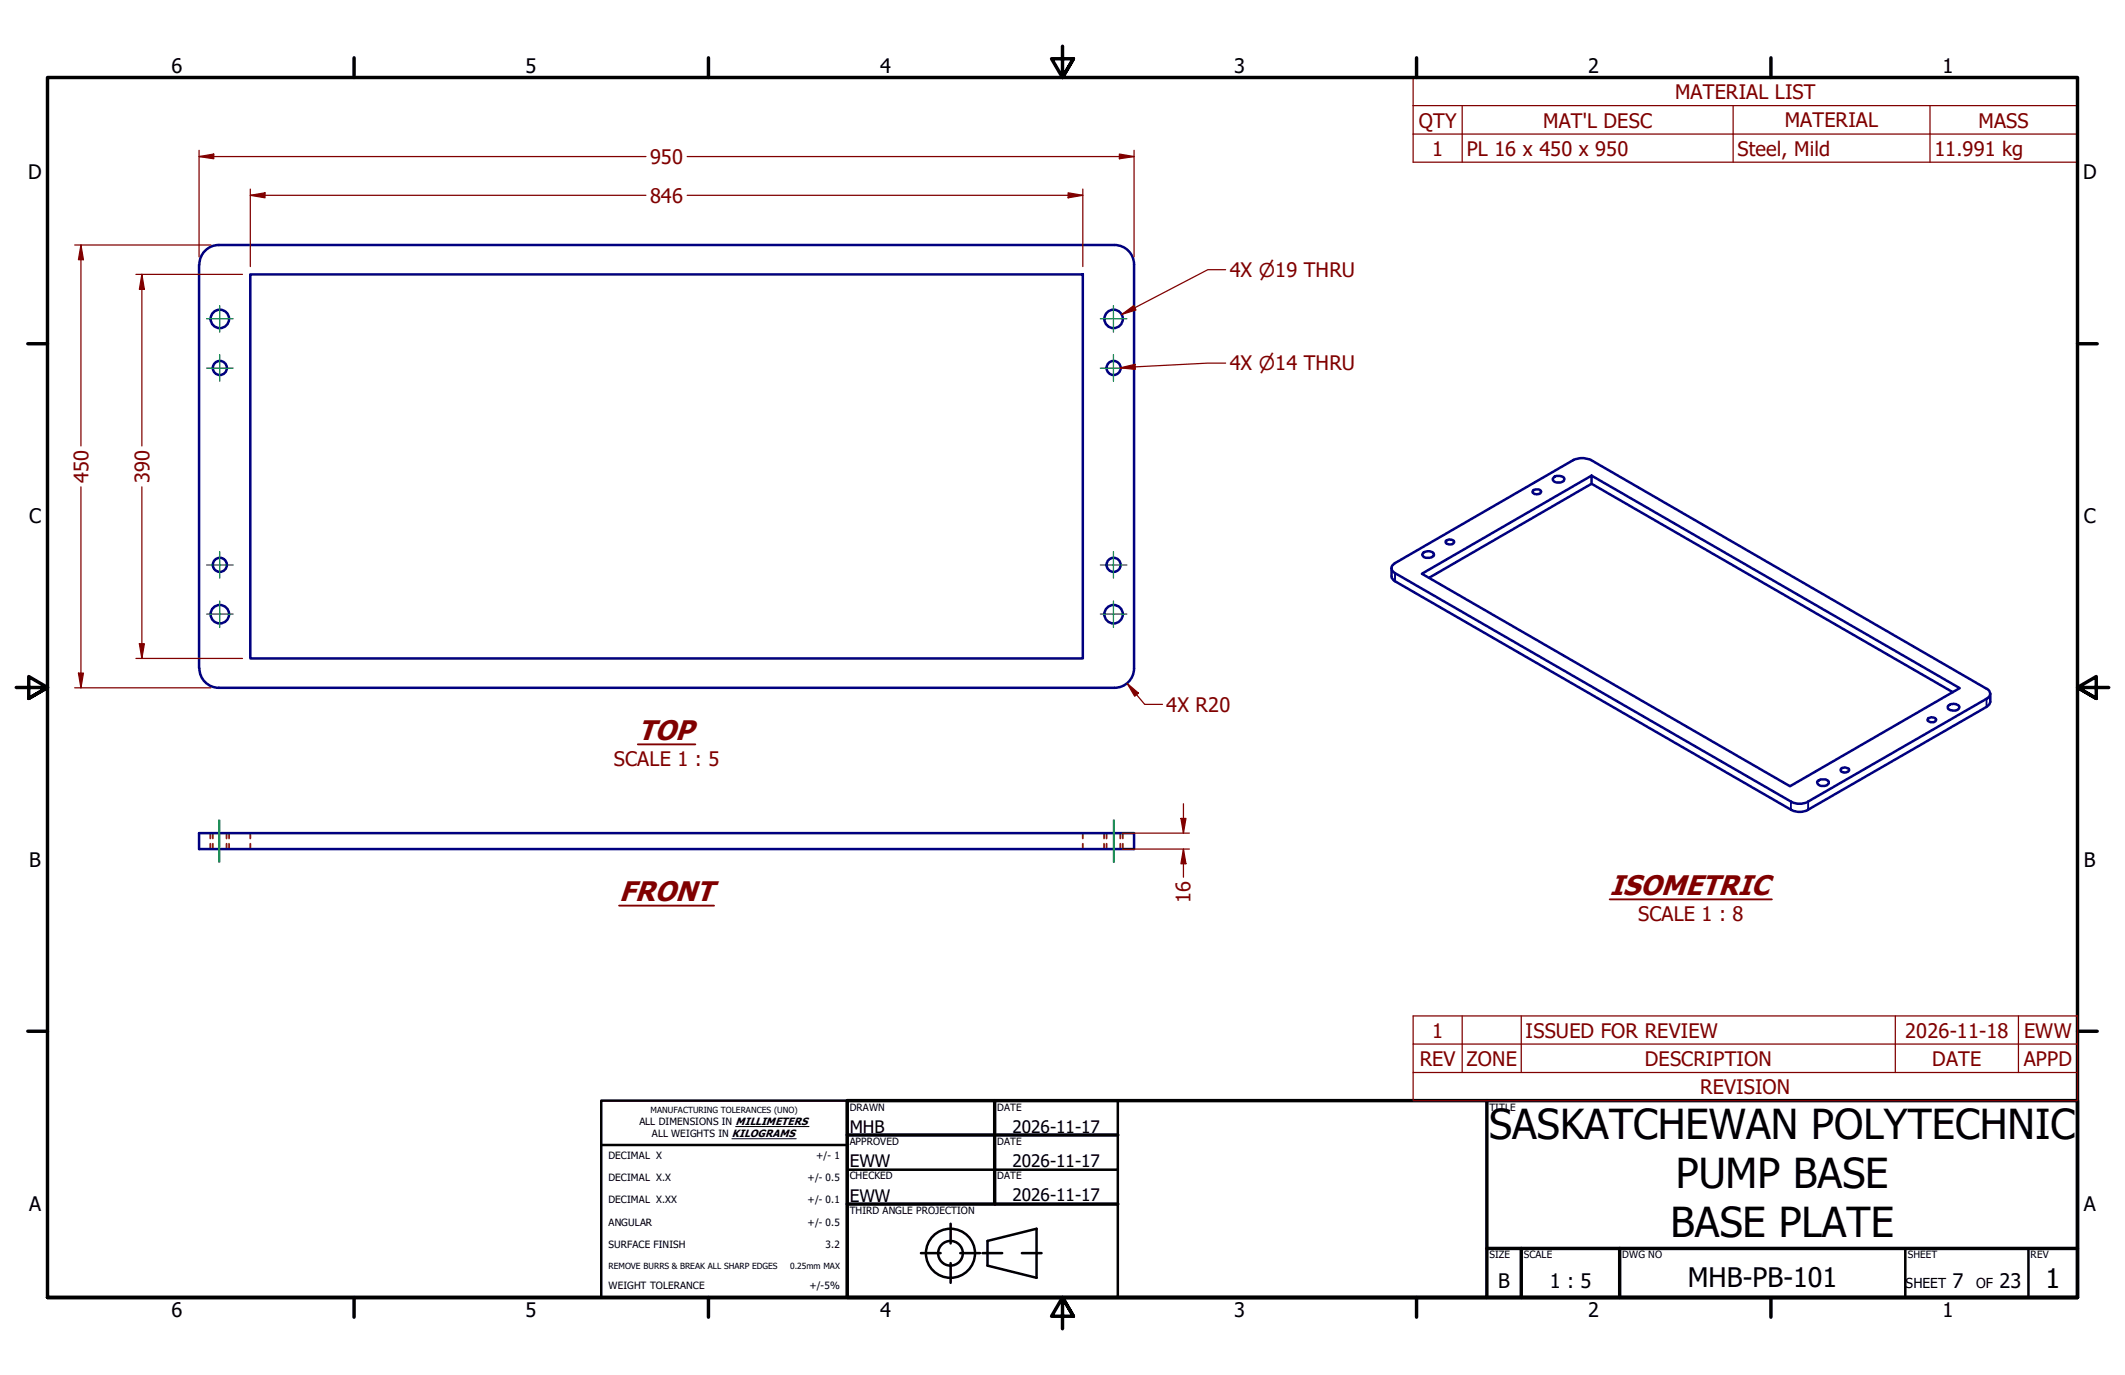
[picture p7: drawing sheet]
<svg xmlns="http://www.w3.org/2000/svg" width="432mm" height="279mm" viewBox="0 0 432 279" stroke-linecap="round" stroke-linejoin="round" font-family="sans-serif">
<defs><g id="words">
<g font-size="8.4">
<text x="302.6" y="231.4">SASKATCHEWAN POLYTECHNIC</text>
<text x="340.6" y="241.4">PUMP BASE</text>
<text x="339.5" y="251.3">BASE PLATE</text>
</g>
<g font-size="5.8" fill="#800000">
<text x="129.6" y="150.4">TOP</text>
<text x="125.8" y="183.1">FRONT</text>
<text x="327.1" y="181.8">ISOMETRIC</text>
</g>
<g font-size="5.5">
<text x="343" y="261.6">MHB-PB-101</text>
<text x="415.7" y="261.7">1</text>
</g>
<g font-size="4.1">
<text x="34.9" y="14.7">6</text>
<text x="106.8" y="14.7">5</text>
<text x="178.8" y="14.7">4</text>
<text x="250.8" y="14.7">3</text>
<text x="322.7" y="14.7">2</text>
<text x="394.7" y="14.7">1</text>
<text x="5.7" y="36.4">D</text>
<text x="423.3" y="36.4">D</text>
<text x="5.9" y="106.3">C</text>
<text x="423.4" y="106.3">C</text>
<text x="5.9" y="176.1">B</text>
<text x="423.4" y="176.1">B</text>
<text x="5.9" y="246">A</text>
<text x="423.4" y="246">A</text>
<text x="304.4" y="261.7">B</text>
<text x="314.9" y="261.6">1 : 5</text>
<text x="396.7" y="261.6">7</text>
<text x="406.3" y="261.6">23</text>
<text x="34.9" y="267.7">6</text>
<text x="106.8" y="267.7">5</text>
<text x="178.8" y="267.7">4</text>
<text x="250.8" y="267.7">3</text>
<text x="322.7" y="267.7">2</text>
<text x="394.7" y="267.7">1</text>
</g>
<g font-size="4.1" fill="#800000">
<text x="340.4" y="20.1">MATERIAL LIST</text>
<text x="288.3" y="25.9">QTY</text>
<text x="313.6" y="25.9">MAT'L DESC</text>
<text x="362.6" y="25.8">MATERIAL</text>
<text x="402" y="25.9">MASS</text>
<text x="132.1" y="33.3">950</text>
<text x="291" y="31.6">1</text>
<text x="298.1" y="31.6">PL 16 x 450 x 950</text>
<text x="353.1" y="31.7">Steel, Mild</text>
<text x="393.1" y="31.7">11.991 kg</text>
<text x="132.1" y="41.2">846</text>
<text x="249.9" y="56.2">4X ⌀19 THRU</text>
<text x="249.9" y="75.2">4X ⌀14 THRU</text>
<text x="18" y="98.2" transform="rotate(-90 18 98.2)">450</text>
<text x="30.4" y="98.2" transform="rotate(-90 30.4 98.2)">390</text>
<text x="237" y="144.6">4X R20</text>
<text x="124.7" y="155.7">SCALE 1 : 5</text>
<text x="241.9" y="183.5" transform="rotate(-90 241.9 183.5)">16</text>
<text x="332.9" y="187.1">SCALE 1 : 8</text>
<text x="291" y="210.8">1</text>
<text x="310" y="210.8">ISSUED FOR REVIEW</text>
<text x="387.2" y="210.8">2026-11-18</text>
<text x="411.3" y="210.8">EWW</text>
<text x="288.5" y="216.5">REV</text>
<text x="298" y="216.5">ZONE</text>
<text x="334.2" y="216.5">DESCRIPTION</text>
<text x="392.6" y="216.5">DATE</text>
<text x="411.2" y="216.5">APPD</text>
<text x="345.4" y="222.2">REVISION</text>
</g>
<g font-size="3.5">
<text x="172.7" y="230.1">MHB</text>
<text x="205.7" y="230.1">2026-11-17</text>
<text x="172.7" y="237.2">EWW</text>
<text x="205.7" y="237.1">2026-11-17</text>
<text x="172.7" y="244.2">EWW</text>
<text x="205.7" y="244.1">2026-11-17</text>
</g>
<g font-size="2.8">
<text x="387.2" y="261.6">SHEET</text>
<text x="401.6" y="261.6">OF</text>
</g>
<g font-size="2">
<text x="172.7" y="225.7">DRAWN</text>
<text x="202.6" y="225.7">DATE</text>
<text x="302.6" y="225.7">TITLE</text>
<text x="129.9" y="228.6">ALL DIMENSIONS IN MILLIMETERS</text>
<text x="132.5" y="231.1">ALL WEIGHTS IN KILOGRAMS</text>
<text x="172.7" y="232.7">APPROVED</text>
<text x="202.6" y="232.7">DATE</text>
<text x="123.6" y="235.5">DECIMAL X</text>
<text x="123.6" y="240">DECIMAL X.X</text>
<text x="165.9" y="235.5">+/- 1</text>
<text x="172.7" y="239.6">CHECKED</text>
<text x="202.6" y="239.6">DATE</text>
<text x="123.6" y="244.5">DECIMAL X.XX</text>
<text x="164.1" y="240">+/- 0.5</text>
<text x="164.1" y="244.5">+/- 0.1</text>
<text x="123.6" y="249">ANGULAR</text>
<text x="164.1" y="249.1">+/- 0.5</text>
<text x="172.7" y="246.7">THIRD ANGLE PROJECTION</text>
<text x="123.6" y="253.6">SURFACE FINISH</text>
<text x="167.8" y="253.7">3.2</text>
<text x="302.6" y="255.7">SIZE</text>
<text x="309.6" y="255.7">SCALE</text>
<text x="329.6" y="255.7">DWG NO</text>
<text x="387.7" y="255.7">SHEET</text>
<text x="412.6" y="255.7">REV</text>
<text x="123.6" y="261.9">WEIGHT TOLERANCE</text>
<text x="164.5" y="262">+/-5%</text>
</g>
<g font-size="1.7">
<text x="132.2" y="226.2">MANUFACTURING TOLERANCES (UNO)</text>
<text x="123.6" y="257.9">REMOVE BURRS &amp; BREAK ALL SHARP EDGES</text>
<text x="160.5" y="257.9">0.25mm MAX</text>
</g>
</g></defs>
<!-- layer: Symbol (EDDT) -->
<path d="M129.6 151.3h11.7M125.8 184h19.3M327.1 182.8h32.9" fill="none" stroke="#800000" stroke-width=".38"/>
<!-- layer: Visible (EDDT) -->
<g fill="none" stroke="#000080" stroke-width=".51">
<path d="M40.4 53.8v82M44.4 49.8h182.1a4 4 0 0 1 3.9 4M44.5 49.8a4 4 0 0 0-4 4M50.9 55.8h169.1v78h-169.1zM230.4 53.8v82M311.7 99.6a1.09 1.09 0 0 1 1.5 .3 .98 .98 0 0 1-.9 .6 .98 .98 0 0 1-.9-.6zM315.8 96.9a1.54 1.54 0 0 1 2.1 .4 1.17 1.17 0 0 1-1.6 .7 .62 .62 0 0 1-.7-.3 .62 .62 0 0 1 .2-.8zM323.4 96.6l74.8 43.2-34.5 20-74.8-43.2 34.5-20v1.7M282.8 115.4v1.9l.7 .8 80.4 46.4a3.7 3.7 0 0 0 3.5 0l36.3-20.9 .5-.5 .2-.5v-1.6M283.3 114.6l36.4-21.1a4.3 4.3 0 0 1 3.6 0l80.4 46.5a1.06 1.06 0 0 1 .7 1 1.06 1.06 0 0 1-.7 1l-36.3 20.9a3.7 3.7 0 0 1-3.5 0l-80.4-46.4a1.05 1.05 0 0 1-.7-.9 1.05 1.05 0 0 1 .5-1zM289.2 112.3a1.47 1.47 0 0 1 2.2 .4 1.49 1.49 0 0 1-2 .5l-.4-.5zM290.4 117.4l33-19.1 73.4 42.4"/>
<path d="M293.9 109.9a1.15 1.15 0 0 1 1.6 .2 .98 .98 0 0 1-1.7 0zM40.5 135.8a4 4 0 0 0 4 4M230.4 135.8a4 4 0 0 1-3.9 4h-182.1M369.3 158.8a1.79 1.79 0 0 1 2.3 0 .98 .98 0 0 1-1.3 .9 .81 .81 0 0 1-1-.9zM374 156.3a1.04 1.04 0 0 1 1.7 .2 .99 .99 0 0 1-1.7 0zM391.8 146a1.24 1.24 0 0 1 1.6 .2 1.03 1.03 0 0 1-1.7 0zM395.9 143.4a1.49 1.49 0 0 1 2.2 .2 1.35 1.35 0 0 1-2.3 .3zM40.4 169.3h190v3.2h-190z"/>
<circle cx="44.7" cy="74.8" r="1.43"/>
<circle cx="44.7" cy="64.8" r="1.87"/>
<circle cx="226.3" cy="74.8" r="1.43"/>
<circle cx="226.3" cy="64.8" r="1.87"/>
<circle cx="44.7" cy="114.8" r="1.43"/>
<circle cx="226.3" cy="114.8" r="1.43"/>
<circle cx="44.7" cy="124.8" r="1.87"/>
<circle cx="226.3" cy="124.8" r="1.87"/>
</g>
<!-- layer: Hidden (EDDT) -->
<g fill="none" stroke="#804000" stroke-width=".38">
<path d="M42.7 169.3v1.1M42.7 171.4v1.1M43.2 169.3v1.1M43.2 171.4v1.1M46 169.3v1.1M46 171.4v1.1M46.5 169.3v1.1M46.5 171.4v1.1M50.9 169.3v1.1M50.9 171.4v1.1M220 169.3v1.1M220 171.4v1.1"/>
<path d="M224.3 169.3v1.1M224.3 171.4v1.1M224.9 169.3v1.1M224.9 171.4v1.1M227.6 169.3v1.1M227.6 171.4v1.1M228.2 169.3v1.1M228.2 171.4v1.1"/>
</g>
<!-- layer: Visible Narrow (EDDT) -->
<path d="M283.5 116.5v1.6M403.7 142v1.6M363.9 162.9v1.6M367.4 162.9v1.6" fill="none" stroke="#000080" stroke-width=".38"/>
<!-- layer: Symbol (EDDT) -->
<path d="M287.1 21.5v-5.8h135v5.8M287.1 21.5h135v5.7M287.1 21.5v11.5h135v-5.8M287.1 27.2h135M297.1 21.5v11.5M352.2 21.5v11.5M392.2 21.5v11.5" fill="none" stroke="#800000" stroke-width=".25"/>
<!-- layer: Border (EDDT) -->
<g fill="none" stroke="#000" stroke-width=".7">
<path d="M71.9 11.7v4M144 11.7v4M215.9 9.4v6.3l-2.2-3.8h4.4l-2.2 3.8 2.2-3.8M287.8 11.7v4M359.9 11.7v4M5.7 69.8h4M422.1 69.8h4M3.3 139.7h6.4l-3.9-2.2v4.4l3.9-2.2-3.9 2.2M428.5 139.7h-6.4l3.9-2.2v4.4l-3.9-2.2 3.9 2.2M5.7 209.5h4M422.1 209.5h4M172.1 223.6h250v40.1h-250z"/>
<path d="M172.1 230.6h55M202.1 223.6v21.1M302.1 223.6v40.1M172.1 244.7h55M302.1 253.7h120M309.1 253.7v10M329.1 253.7v10M9.7 263.7v-248h412.4v248h-412.4h412.4M71.9 263.7v4M144 263.7v4M218.1 267.5l-2.2-3.8 2.2 3.8h-4.4l2.2-3.8v6.3M287.8 263.7v4"/>
<path d="M359.9 263.7v4"/>
</g>
<!-- layer: Title (EDDT) -->
<g fill="none" stroke="#000" stroke-width=".51">
<path d="M122.2 223.6h49.9v40.1h-49.9zM122.2 232.7h49.9M172.1 237.7h55M227.1 223.6v40.1M187.1 254.6h4M193.2 248.7v4M193.2 256.7v4M195.1 254.6h4M199.6 254.6h4M200.7 252.2l9.9-2.5v10l-9.9-2.5zM207.6 254.6h4M387.2 253.7v10"/>
<path d="M412.2 253.7v10"/>
<circle cx="193.1" cy="254.7" r="5"/>
<circle cx="193.1" cy="254.7" r="2.51"/>
</g>
<path d="M148.7 231.4h13.1M149.5 228.9h14.9" fill="none" stroke="#000" stroke-width=".2"/>
<!-- layer: Center Mark (EDDT) -->
<g fill="none" stroke="#008040" stroke-width=".25">
<path d="M42 64.8h5.4M42 74.8h5.4M44.6 62.1v5.4M44.6 72.1v5.4M223.6 64.8h5.4M223.6 74.8h5.4M226.3 62.1v5.4M226.3 72.1v5.4M42 114.8h5.4M44.6 112.1v5.4M223.6 114.8h5.4M226.3 112.1v5.4"/>
<path d="M42 124.8h5.4M44.6 122.1v5.4M223.6 124.8h5.4M226.3 122.1v5.4"/>
</g>
<!-- layer: Centerline (EDDT) -->
<path d="M44.4 166.6v8.6M44.6 166.6v8.6M226.3 166.6v8.6M226.4 166.6v8.6" fill="none" stroke="#008040" stroke-width=".25"/>
<!-- layer: Dimension (EDDT) -->
<path d="M230.6 62.5l-2.6 1.4" fill="none" stroke="#800000" stroke-width=".25"/>
<path d="M228 63.9l2.4-1.8 .4 .9z" fill="#800000"/>
<path d="M249 54.8h-3.6l-14.8 7.7M228 63.9l2.4-1.8 .4 .9zM230.6 74.5l-3 .2" fill="none" stroke="#800000" stroke-width=".25"/>
<path d="M227.6 74.7l3-.7 .1 1.1z" fill="#800000"/>
<path d="M227.6 74.7l3-.7 .1 1.1zM249 73.8h-3.6l-14.8 .7M229 138.9l1.9 2.3" fill="none" stroke="#800000" stroke-width=".25"/>
<path d="M229 138.9l2.3 1.9-.7 .7z" fill="#800000"/>
<path d="M229 138.9l2.3 1.9-.7 .7zM230.9 141.2l1.7 1.9h3.6M240.5 172.5v3" fill="none" stroke="#800000" stroke-width=".25"/>
<path d="M240.5 172.5l.5 3h-1z" fill="#800000"/>
<path d="M240.5 172.5l.5 3h-1zM240.5 166.3v3" fill="none" stroke="#800000" stroke-width=".25"/>
<path d="M240 166.3h1l-.5 3z" fill="#800000"/>
<path d="M40.4 31.8h3M228 169.3h13.7M228 172.5h13.7M240 166.3h1l-.5 3zM240.5 163.3v3M240.5 175.5v2.7" fill="none" stroke="#800000" stroke-width=".25"/>
<path d="M40.4 31.8l3-.5v1z" fill="#800000"/>
<path d="M40.4 31.8l3-.5v1zM227.5 31.8h2.9" fill="none" stroke="#800000" stroke-width=".25"/>
<path d="M227.5 31.3l2.9 .5-2.9 .5z" fill="#800000"/>
<path d="M40.4 30.5v21.7M43.4 31.8h87.9M50.9 39.7h2.9M139.6 31.8h87.9M227.5 31.3l2.9 .5-2.9 .5zM230.4 30.5v21.7" fill="none" stroke="#800000" stroke-width=".25"/>
<path d="M50.9 39.7l2.9-.5v1z" fill="#800000"/>
<path d="M50.9 39.7l2.9-.5v1zM217 39.7h3" fill="none" stroke="#800000" stroke-width=".25"/>
<path d="M217 39.2l3 .5-3 .5z" fill="#800000"/>
<path d="M50.9 38.4v15.8M53.8 39.7h77.5M139.6 39.7h77.4M217 39.2l3 .5-3 .5zM220 38.4v15.8M16.4 49.8v3" fill="none" stroke="#800000" stroke-width=".25"/>
<path d="M16.4 49.8l.6 3h-1.1z" fill="#800000"/>
<path d="M16.4 49.8l.6 3h-1.1zM16.4 136.8v3" fill="none" stroke="#800000" stroke-width=".25"/>
<path d="M15.9 136.8h1.1l-.6 3z" fill="#800000"/>
<path d="M15.2 49.8h27.7M16.4 52.8v37.8M28.8 55.8v3M16.4 98.9v37.9M15.2 139.8h27.7M15.9 136.8h1.1l-.6 3z" fill="none" stroke="#800000" stroke-width=".25"/>
<path d="M28.8 55.8l.5 3h-1z" fill="#800000"/>
<path d="M28.8 55.8l.5 3h-1zM28.8 130.8v3" fill="none" stroke="#800000" stroke-width=".25"/>
<path d="M28.3 130.8h1l-.5 3z" fill="#800000"/>
<path d="M27.6 55.8h21.7M28.8 58.8v31.8M28.8 98.9v31.9M27.6 133.8h21.7M28.3 130.8h1l-.5 3z" fill="none" stroke="#800000" stroke-width=".25"/>
<!-- layer: Symbol (EDDT) -->
<path d="M287.1 217.9v5.7h135v-5.7M287.1 212.2v5.7h135M297.1 206.4v11.5M309.1 206.4v11.5M385.1 206.4v11.5M410.1 206.4v11.5M422.1 212.2h-135v-5.8h135v11.5" fill="none" stroke="#800000" stroke-width=".25"/>
<use href="#words"/>
</svg>
